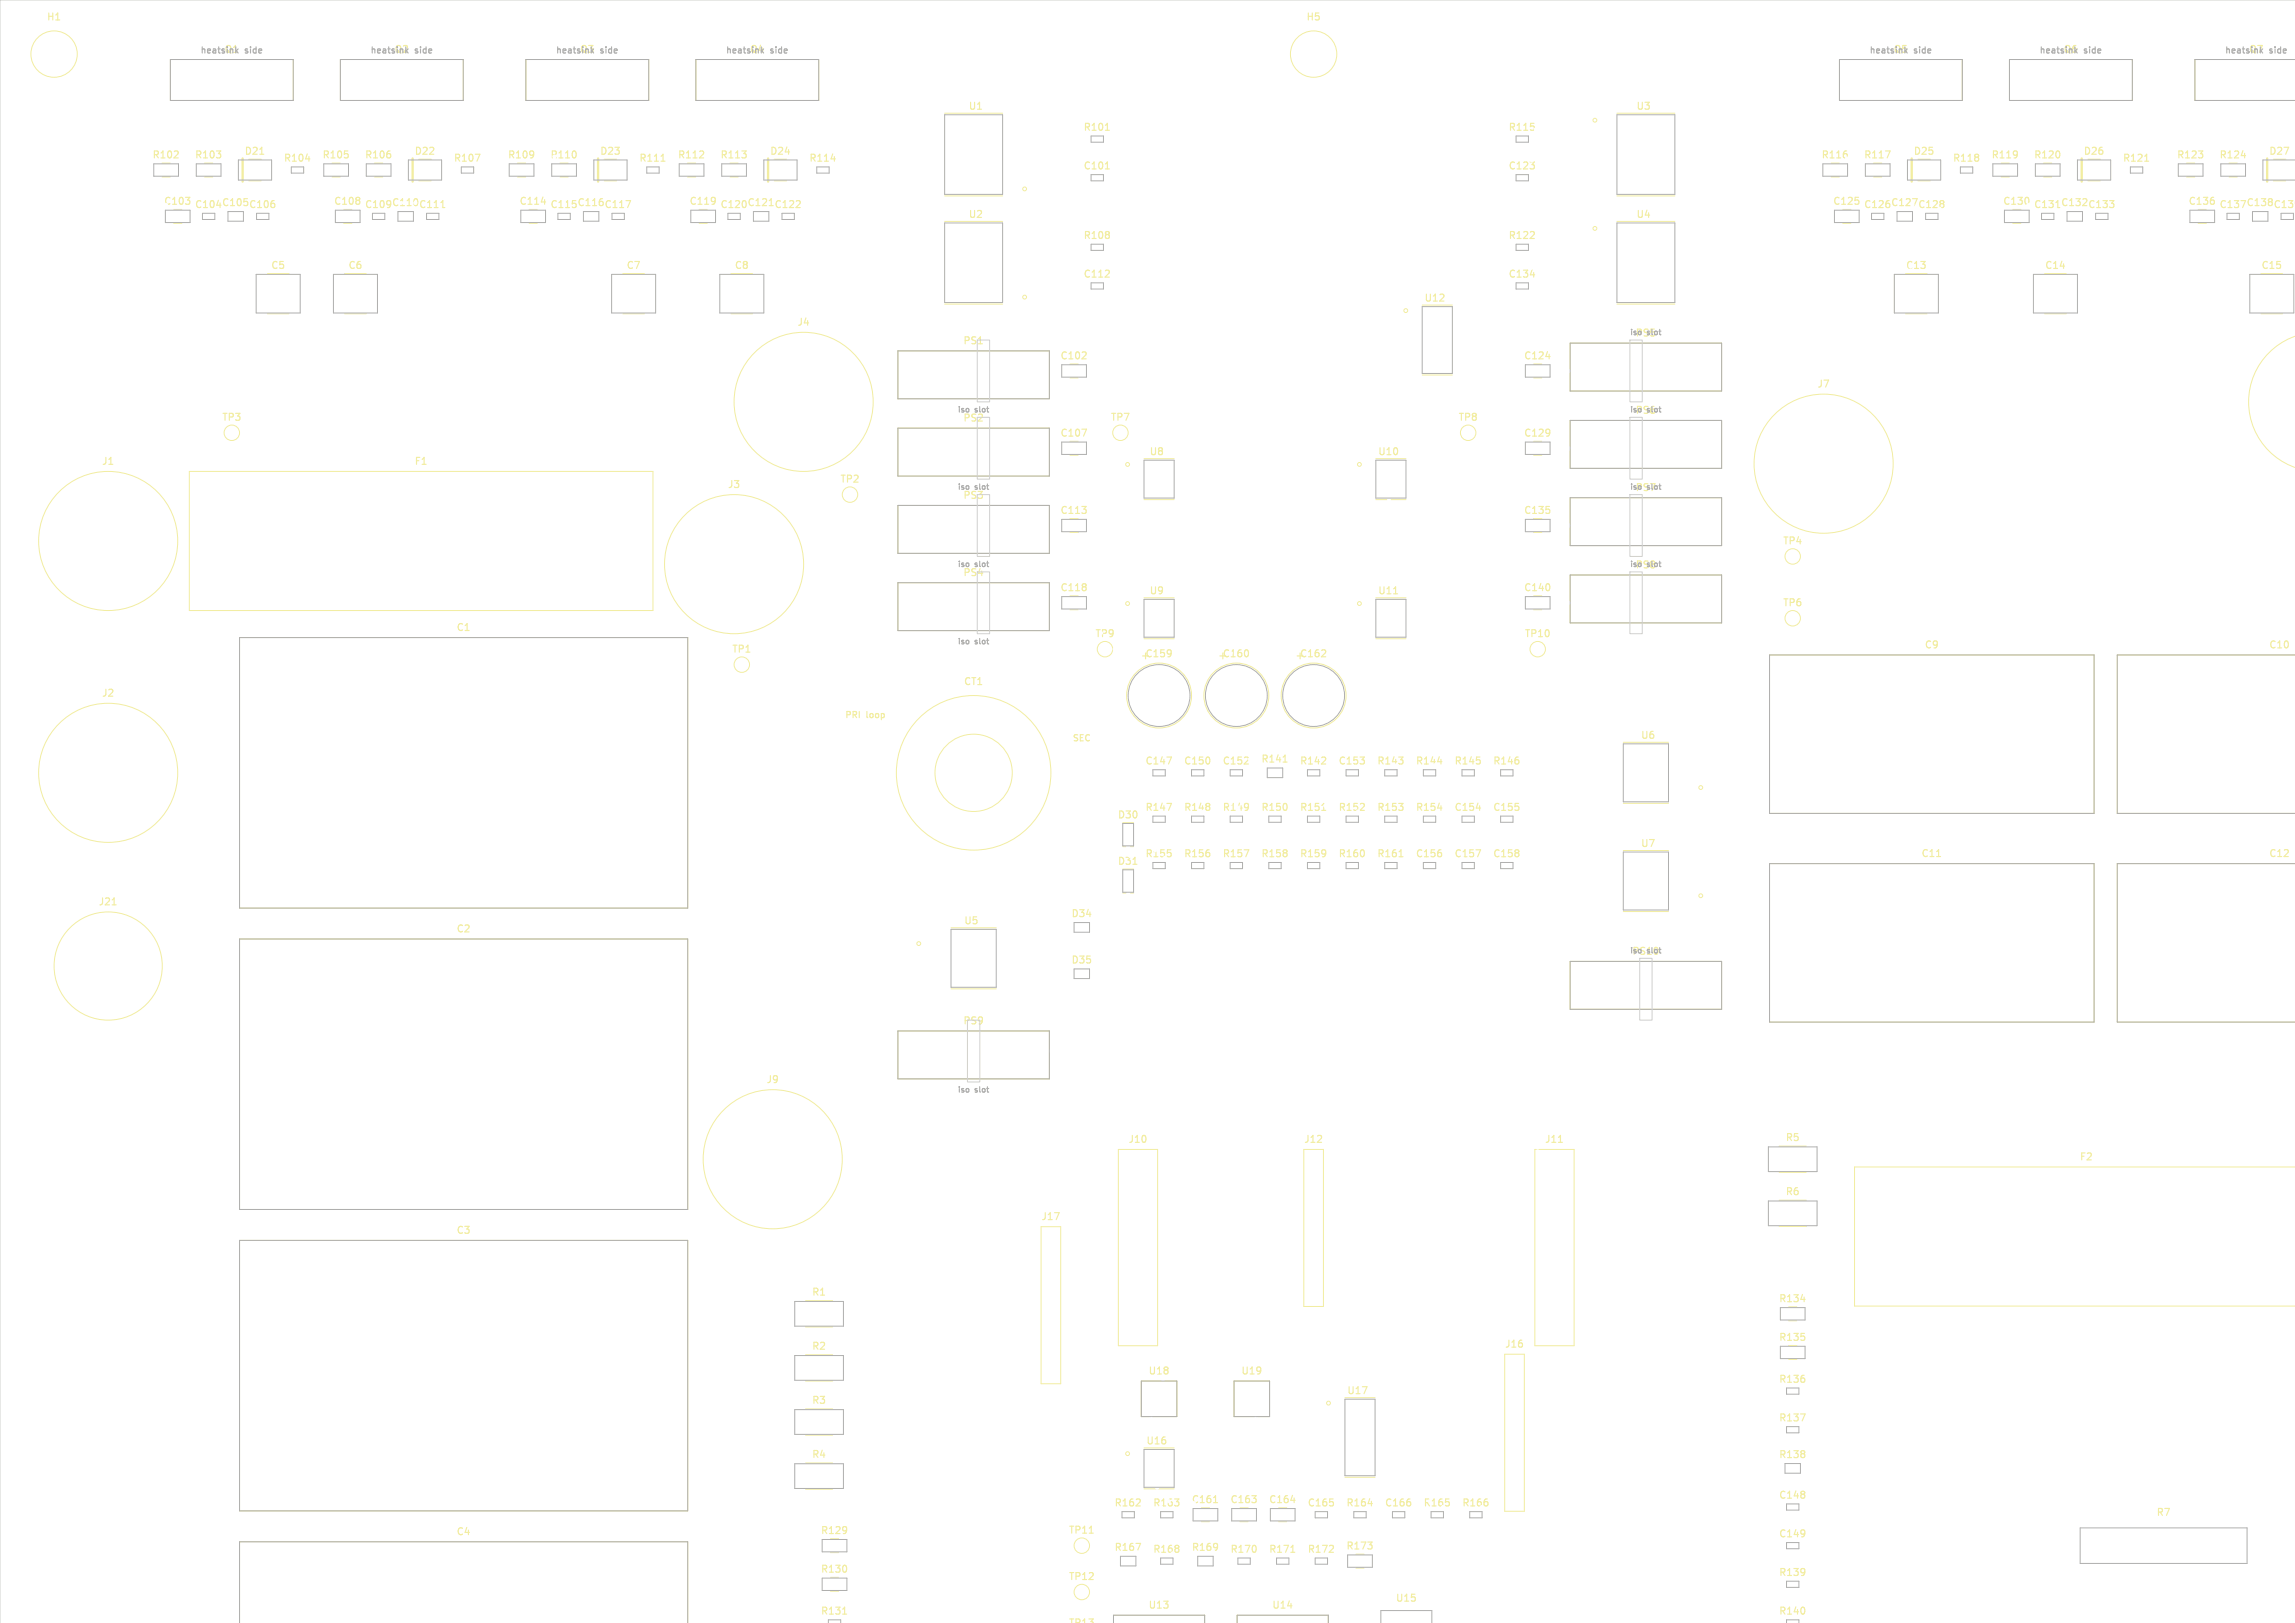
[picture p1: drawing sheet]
<svg xmlns="http://www.w3.org/2000/svg" width="297mm" height="210mm" viewBox="0 0 297 210" stroke-linecap="round" stroke-linejoin="round" font-family="sans-serif">
<defs><g id="words">
<g font-size="1.4" fill="#f2eda1">
<text x="147.5" y="85.5">+C159</text>
<text x="167.5" y="85.5">+C162</text>
</g>
<text font-size="1.4" fill="#fff" x="157.5" y="85.5">+C160</text>
<g font-size="1.3" fill="#f2eda1">
<text x="6" y="2.8">H1</text>
<text x="169" y="2.8">H5</text>
<text x="125.3" y="14.4">U1</text>
<text x="140.1" y="17.1">R101</text>
<text x="195.1" y="17.1">R115</text>
<text x="211.7" y="14.4">U3</text>
<text x="19.6" y="20.7">R102</text>
<text x="25.1" y="20.7">R103</text>
<text x="31.6" y="20.2">D21</text>
<text x="36.6" y="21.1">R104</text>
<text x="41.6" y="20.7">R105</text>
<text x="47.1" y="20.7">R106</text>
<text x="53.6" y="20.2">D22</text>
<text x="58.6" y="21.1">R107</text>
<text x="65.6" y="20.7">R109</text>
<text x="77.6" y="20.2">D23</text>
<text x="82.6" y="21.1">R111</text>
<text x="87.6" y="20.7">R112</text>
<text x="93.1" y="20.7">R113</text>
<text x="99.6" y="20.2">D24</text>
<text x="104.6" y="21.1">R114</text>
<text x="195.1" y="22.1">C123</text>
<text x="235.6" y="20.7">R116</text>
<text x="241.1" y="20.7">R117</text>
<text x="247.6" y="20.2">D25</text>
<text x="252.6" y="21.1">R118</text>
<text x="257.6" y="20.7">R119</text>
<text x="263.1" y="20.7">R120</text>
<text x="269.6" y="20.2">D26</text>
<text x="274.6" y="21.1">R121</text>
<text x="281.6" y="20.7">R123</text>
<text x="287.1" y="20.7">R124</text>
<text x="293.6" y="20.2">D27</text>
<text x="43.1" y="26.7">C108</text>
<text x="67.1" y="26.7">C114</text>
<text x="89.1" y="26.7">C119</text>
<text x="125.3" y="28.4">U2</text>
<text x="211.7" y="28.4">U4</text>
<text x="237.1" y="26.7">C125</text>
<text x="259.1" y="26.7">C130</text>
<text x="283.1" y="26.7">C136</text>
<text x="35" y="35">C5</text>
<text x="45" y="35">C6</text>
<text x="81" y="35">C7</text>
<text x="95" y="35">C8</text>
<text x="140.1" y="31.1">R108</text>
<text x="195.1" y="31.1">R122</text>
<text x="264.6" y="35">C14</text>
<text x="292.6" y="35">C15</text>
<text x="140.1" y="36.1">C112</text>
<text x="184.2" y="39.2">U12</text>
<text x="195.1" y="36.1">C134</text>
<text x="103.1" y="42.3">J4</text>
<text x="124.6" y="44.7">PS1</text>
<text x="137.1" y="46.7">C102</text>
<text x="197.1" y="46.7">C124</text>
<text x="235.1" y="50.3">J7</text>
<text x="28.6" y="54.6">TP3</text>
<text x="124.6" y="54.7">PS2</text>
<text x="137.1" y="56.7">C107</text>
<text x="143.6" y="54.6">TP7</text>
<text x="148.7" y="59.1">U8</text>
<text x="178.2" y="59.1">U10</text>
<text x="188.6" y="54.6">TP8</text>
<text x="197.1" y="56.7">C129</text>
<text x="13.1" y="60.3">J1</text>
<text x="53.6" y="60.3">F1</text>
<text x="94.1" y="63.3">J3</text>
<text x="108.6" y="62.7">TP2</text>
<text x="124.6" y="64.7">PS3</text>
<text x="137.1" y="66.7">C113</text>
<text x="197.1" y="66.7">C135</text>
<text x="230.6" y="70.7">TP4</text>
<text x="124.6" y="74.7">PS4</text>
<text x="137.1" y="76.7">C118</text>
<text x="148.7" y="77.1">U9</text>
<text x="178.2" y="77.1">U11</text>
<text x="197.1" y="76.7">C140</text>
<text x="59" y="81.8">C1</text>
<text x="197.2" y="82.7">TP10</text>
<text x="230.6" y="78.7">TP6</text>
<text x="94.6" y="84.7">TP1</text>
<text x="124.6" y="88.8">CT1</text>
<text x="249" y="84.1">C9</text>
<text x="293.6" y="84.1">C10</text>
<text x="13.1" y="90.4">J2</text>
<text x="212.3" y="95.8">U6</text>
<text x="148.1" y="99.1">C147</text>
<text x="153.1" y="99.1">C150</text>
<text x="158.1" y="99.1">C152</text>
<text x="163.1" y="98.9">R141</text>
<text x="168.1" y="99.1">R142</text>
<text x="173.1" y="99.1">C153</text>
<text x="188.1" y="99.1">R145</text>
<text x="193.1" y="99.1">R146</text>
<text x="148.1" y="105.1">R147</text>
<text x="163.1" y="105.1">R150</text>
<text x="168.1" y="105.1">R151</text>
<text x="178.1" y="105.1">R153</text>
<text x="183.1" y="105.1">R154</text>
<text x="188.1" y="105.1">C154</text>
<text x="193.1" y="105.1">C155</text>
<text x="153.1" y="111.1">R156</text>
<text x="158.1" y="111.1">R157</text>
<text x="163.1" y="111.1">R158</text>
<text x="168.1" y="111.1">R159</text>
<text x="173.1" y="111.1">R160</text>
<text x="178.1" y="111.1">R161</text>
<text x="183.1" y="111.1">C156</text>
<text x="193.1" y="111.1">C158</text>
<text x="212.3" y="109.8">U7</text>
<text x="248.6" y="111.1">C11</text>
<text x="293.6" y="111.1">C12</text>
<text x="12.7" y="117.4">J21</text>
<text x="124.7" y="119.8">U5</text>
<text x="138.6" y="118.9">D34</text>
<text x="59" y="120.8">C2</text>
<text x="138.6" y="124.9">D35</text>
<text x="124.6" y="132.8">PS9</text>
<text x="99.1" y="140.3">J9</text>
<text x="145.9" y="148.1">J10</text>
<text x="168.7" y="148.1">J12</text>
<text x="199.8" y="148.1">J11</text>
<text x="231" y="147.9">R5</text>
<text x="231" y="154.9">R6</text>
<text x="269" y="150.3">F2</text>
<text x="59" y="159.9">C3</text>
<text x="134.7" y="158.1">J17</text>
<text x="105" y="167.9">R1</text>
<text x="230.1" y="173.7">R135</text>
<text x="230.1" y="168.7">R134</text>
<text x="105" y="174.9">R2</text>
<text x="160.5" y="178">U19</text>
<text x="194.7" y="174.6">J16</text>
<text x="230.1" y="179.1">R136</text>
<text x="105" y="181.9">R3</text>
<text x="174.2" y="180.6">U17</text>
<text x="230.1" y="184.1">R137</text>
<text x="105" y="188.8">R4</text>
<text x="148.2" y="187.1">U16</text>
<text x="230.1" y="188.9">R138</text>
<text x="144.1" y="195.1">R162</text>
<text x="159.1" y="194.7">C163</text>
<text x="169.1" y="195.1">C165</text>
<text x="174.1" y="195.1">R164</text>
<text x="179.1" y="195.1">C166</text>
<text x="230.1" y="194.1">C148</text>
<text x="279" y="196.4">R7</text>
<text x="59" y="198.9">C4</text>
<text x="106.1" y="198.7">R129</text>
<text x="106.1" y="203.7">R130</text>
<text x="138.2" y="198.7">TP11</text>
<text x="164.1" y="201.1">R171</text>
<text x="169.1" y="201.1">R172</text>
<text x="174.1" y="200.7">R173</text>
<text x="230.1" y="199.1">C149</text>
<text x="106.1" y="209.1">R131</text>
<text x="138.2" y="204.7">TP12</text>
<text x="148.5" y="208.4">U13</text>
<text x="164.5" y="208.4">U14</text>
<text x="180.5" y="207.5">U15</text>
<text x="230.1" y="209.1">R140</text>
<text x="230.1" y="204.1">R139</text>
<text x="138.2" y="210.7">TP13</text>
</g>
<g font-size="1.3" fill="#afafaf">
<text x="29" y="7.1">Q1</text>
<text x="51" y="7.1">Q2</text>
<text x="75" y="7.1">Q3</text>
<text x="97" y="7.1">Q4</text>
<text x="245" y="7.1">Q5</text>
<text x="267" y="7.1">Q6</text>
<text x="291" y="7.1">Q7</text>
<text x="25.1" y="27.1">C104 C105 C106</text>
<text x="47.1" y="27.1">C109 C110 C111</text>
<text x="71.1" y="27.1">C115 C116 C117</text>
<text x="93.1" y="27.1">C120 C121 C122</text>
<text x="241.1" y="27.1">C126 C127 C128</text>
<text x="263.1" y="27.1">C131 C132 C133</text>
<text x="287.1" y="27.1">C137 C138 C139</text>
<text x="211.6" y="43.7">PS5</text>
<text x="211.6" y="53.7">PS6</text>
<text x="211.6" y="63.7">PS7</text>
<text x="211.6" y="73.7">PS8</text>
<text x="144.6" y="106.1">D30</text>
<text x="144.6" y="112.1">D31</text>
<text x="211.1" y="123.8">PS10</text>
</g>
<g font-size="1.3" fill="#fff">
<text x="71.1" y="20.7">R110</text>
<text x="140.1" y="22.1">C101</text>
<text x="21.1" y="26.7">C103</text>
<text x="246.6" y="35">C13</text>
<text x="141.6" y="82.7">TP9</text>
<text x="178.1" y="99.1">R143</text>
<text x="183.1" y="99.1">R144</text>
<text x="153.1" y="105.1">R148</text>
<text x="158.1" y="105.1">R149</text>
<text x="173.1" y="105.1">R152</text>
<text x="148.1" y="111.1">R155</text>
<text x="188.1" y="111.1">C157</text>
<text x="148.5" y="178">U18</text>
<text x="149.1" y="195.1">R163</text>
<text x="154.1" y="194.7">C161</text>
<text x="164.1" y="194.7">C164</text>
<text x="184.1" y="195.1">R165</text>
<text x="189.1" y="195.1">R166</text>
<text x="144.1" y="200.9">R167</text>
<text x="149.1" y="201.1">R168</text>
<text x="154.1" y="200.9">R169</text>
<text x="159.1" y="201.1">R170</text>
</g>
<g font-size="1.1" fill="#afafaf">
<text x="25.8" y="7.1">heatsink</text>
<text x="31.7" y="7.1">side</text>
<text x="47.8" y="7.1">heatsink</text>
<text x="53.7" y="7.1">side</text>
<text x="71.8" y="7.1">heatsink</text>
<text x="77.7" y="7.1">side</text>
<text x="93.8" y="7.1">heatsink</text>
<text x="99.7" y="7.1">side</text>
<text x="241.8" y="7.1">heatsink</text>
<text x="247.7" y="7.1">side</text>
<text x="263.8" y="7.1">heatsink</text>
<text x="269.7" y="7.1">side</text>
<text x="287.8" y="7.1">heatsink</text>
<text x="293.7" y="7.1">side</text>
</g>
<g font-size="1.1" fill="#f2eda1">
<text x="109.3" y="93.1">PRI</text>
<text x="112.1" y="93.1">loop</text>
<text x="138.7" y="96.1">SEC</text>
</g>
<g font-size="1" fill="#afafaf">
<text x="210.8" y="43.6">iso</text>
<text x="213.2" y="43.6">slot</text>
<text x="123.8" y="53.6">iso</text>
<text x="126.2" y="53.6">slot</text>
<text x="210.8" y="53.6">iso</text>
<text x="213.2" y="53.6">slot</text>
<text x="123.8" y="63.6">iso</text>
<text x="126.2" y="63.6">slot</text>
<text x="210.8" y="63.6">iso</text>
<text x="213.2" y="63.6">slot</text>
<text x="123.8" y="73.6">iso</text>
<text x="126.2" y="73.6">slot</text>
<text x="210.8" y="73.6">iso</text>
<text x="213.2" y="73.6">slot</text>
<text x="123.8" y="83.6">iso</text>
<text x="126.2" y="83.6">slot</text>
<text x="210.8" y="123.6">iso</text>
<text x="213.2" y="123.6">slot</text>
<text x="123.8" y="141.6">iso</text>
<text x="126.2" y="141.6">slot</text>
</g>
</g></defs>
<g fill="none" stroke="#f2eda1" stroke-width=".15">
<path d="M23 19.6l.1 .1-.1 .2-.5 .5h.6M28 19.5h.6l-.3 .4M28.5 19.9l.1 .1-.1 .4M33.6 20h.5M44.6 19.5h.4M45 19.9l.1 .1-.1 .4M50.5 19.9l.1 .1-.1 .4M61.5 20h.6l-.4 .9M69 19.6l.1 .4-.2 .3M69.1 19.9l-.1 .1M74.5 19.6l.1 .3-.1 .4M91 19.6l.1 .1-.1 .2-.5 .5h.6"/>
<path d="M96 19.5h.6l-.3 .4M96.5 19.9l.1 .1-.1 .4M143 16.9h.6M198.1 16h.4M198.5 16.3l.1 .2-.1 .3M239 19.9l.1 .1-.1 .4M244 19.5h.6l-.4 .9M261 19.6l.1 .4-.2 .3M261.1 19.9l-.1 .1M266.5 19.6l.1 .3-.1 .4M284.5 19.5h.6l-.3 .4M285 20v.3"/>
<path d="M24 25.5h.6l-.3 .4M24.5 25.9l.1 .1-.1 .4M35.5 26.3l.1 .2-.1 .3M39.6 20.6h.5M46.5 25.6l.1 .1-.1 .2M46.5 26l.1 .1-.1 .3M57 26.9h.6M70 26.1h.6M81 26h.6l-.4 .9M85.5 20.9h.6M92.5 25.6l.1 .4-.2 .3M92.6 25.9l-.1 .1"/>
<path d="M103.5 26l.1 .1-.1 .2-.5 .6h.6M107.5 20.6h.6M143 21.9h.6M143.5 30l.1 .1-.1 .2M143.5 30.4l.1 .1-.1 .3M143.5 35l.1 .1-.1 .2-.5 .6h.6M198 21h.6l-.3 .3M198 35.6h.6M198.5 30l.1 .1-.1 .2-.5 .6h.6M198.5 21.4v.4M240.1 25.5h.4M240.5 25.9l.1 .1-.1 .4"/>
<path d="M251.5 26l.1 .1-.1 .2M251.5 26.4l.1 .1-.1 .3M256 20l.1 .1-.1 .2M256 20.4l.1 .1-.1 .3M262.5 25.6l.1 .3-.1 .4M273 26h.6l-.3 .3M273.5 26.3l.1 .2-.1 .3M277.6 20.9h.5M286.5 25.9l.1 .1-.1 .4M290.1 20.1h.5M126.6 44.5h.5M140 55.5h.6l-.4 .9"/>
<path d="M140.5 45.6l.1 .1-.1 .2-.5 .5h.6M200 46.1h.6M200.5 55.6l.1 .4-.2 .3M200.6 55.9l-.1 .1M140 65.5h.6l-.3 .4M140.5 75.6l.1 .1-.1 .2M140.5 65.9l.1 .1-.1 .4M140.5 76l.1 .1-.1 .3M180.4 76.8h.5M200.1 65.5h.4M200.5 65.9l.1 .1-.1 .4M200.5 75.6l.1 .3-.1 .4"/>
<path d="M151 98h.6l-.4 .9M151.5 84.2v.6M151.6 84.5l-.1 .1M156.5 98l.1 .3-.1 .5M161.5 98l.1 .1-.1 .2-.5 .6h.6M166 98.6h.6M171 85h.6M171.5 98l.1 .1-.1 .2-.5 .6h.6M171.5 84.2v.3M176 98h.6l-.3 .3M176.5 98.3l.1 .2-.1 .3M181 98h.6l-.3 .3"/>
<path d="M181.5 98.3l.1 .2-.1 .3M186 98.6h.6M191.1 98h.4M191.5 98.3l.1 .2-.1 .3M196.5 98.3l.1 .2-.1 .3M14.5 117.1h.5M146.6 111.8h.5M151 104h.6l-.4 .9M151.1 110h.4M151.5 110.3l.1 .2-.1 .3M156.5 104l.1 .1-.1 .2M156.5 104.4l.1 .1-.1 .3"/>
<path d="M156.5 110.3l.1 .2-.1 .3M161 110h.6l-.4 .9M161.5 104l.1 .5-.2 .3M161.6 104.3l-.1 .2M166.5 110l.1 .1-.1 .2M166.5 104l.1 .3-.1 .5M166.5 110.4l.1 .1-.1 .3M171 104.9h.6M171.5 110l.1 .5-.2 .3M171.6 110.3l-.1 .2M176.5 104l.1 .1-.1 .2-.5 .6h.6M176.5 110l.1 .3-.1 .5"/>
<path d="M181 104h.6l-.3 .3M181 110.9h.6M181.5 104.3l.1 .2-.1 .3M186 104.6h.6M186.5 110.3l.1 .2-.1 .3M191 110h.6l-.4 .9M191 104.6h.6M196.1 104h.4M196.5 104.3l.1 .2-.1 .3M196.5 110l.1 .1-.1 .2M196.5 110.4l.1 .1-.1 .3M250.6 110.8h.5"/>
<path d="M201.7 147.8h.5M233.1 168.1h.5M233.1 172.5h.4M233.5 172.9l.1 .1-.1 .4M233.5 178.3l.1 .2-.1 .3M109.5 197.6l.1 .4-.2 .3M109.6 197.9l-.1 .1M141 198.4h.5M147 199.7h.6l-.4 .9M147.5 194l.1 .1-.1 .2-.5 .6h.6M152 194h.6l-.3 .3M152.5 194.3l.1 .2-.1 .3"/>
<path d="M157 194.4h.6M157.5 199.8l.1 .4-.2 .3M162 193.5h.6l-.3 .4M162.5 193.9l.1 .1-.1 .4M167 194.1h.6M172.1 194h.4M172.5 194.3l.1 .2-.1 .3M177 199.5h.6l-.3 .4M177 194.6h.6M177.5 199.9l.1 .1-.1 .4M182.5 194.3l.1 .2-.1 .3M187.1 194h.4"/>
<path d="M187.5 194.3l.1 .2-.1 .3M192.5 194.3l.1 .2-.1 .3M233 183h.6l-.4 .9M233.5 187.8l.1 .1-.1 .2M233.5 188.1l.1 .2-.1 .3M233.5 193l.1 .1-.1 .2M233.5 193.4l.1 .1-.1 .3M233.5 198l.1 .5-.2 .3M233.6 198.3l-.1 .2M109.1 208.9h.5M109.5 202.6l.1 .3-.1 .4M152.5 200l.1 .1-.1 .2"/>
<path d="M152.5 200.4l.1 .1-.1 .3M157.6 200.1l-.1 .1M162.5 200l.1 .3-.1 .5M167 200.9h.6M172.5 200l.1 .1-.1 .2-.5 .6h.6M233.5 208l.1 .3-.1 .5M233.5 203l.1 .5-.2 .3M233.6 203.3l-.1 .2"/>
</g>
<g fill="none" stroke="#f2eda1" stroke-width=".13">
<path d="M22 7.7h15.9v5.3h-15.9zM44 7.7h16v5.3h-16zM68 7.7h16v5.3h-16zM90.1 7.7h15.9v5.3h-15.9zM122.2 14.6h7.6M209.3 14.6h7.4M238.1 7.7h15.8v5.3h-15.8zM260.1 7.7h15.9v5.3h-15.9zM297.1 7.7h-13v5.3h13M21 22.9h1M22.5 28.9h1M26.5 22.9h1"/>
<path d="M32.2 23.4h1.6M34.6 35.4h2.8M43 22.9h1M44.5 28.9h1M44.6 35.4h2.8M48.5 22.9h1M54.2 23.4h1.6M67 22.9h1M68.5 28.9h1M72.5 22.9h1M78.2 23.4h1.6M80.6 35.4h2.8"/>
<path d="M89 22.9h1M90.5 28.9h1M94.5 22.9h1M94.6 35.4h2.8M100.2 23.4h1.6M122.2 25.3h7.6M122.2 39.3h7.6M122.2 28.6h7.6M184 39.5h4M209.3 25.3h7.4M209.3 39.3h7.4M209.3 28.6h7.4"/>
<path d="M237 22.9h1M238.5 28.9h1M242.5 22.9h1M246.6 35.4h2.8M248.2 23.4h1.6M259 22.9h1M260.5 28.9h1M264.5 22.9h1M264.6 35.4h2.8M270.2 23.4h1.6M283 22.9h1M284.5 28.9h1"/>
<path d="M288.5 22.9h1M292.6 35.4h2.8M294.2 23.4h1.6M34.6 40.6h2.8M44.6 40.6h2.8M80.6 40.6h2.8M94.6 40.6h2.8M116.2 45.4h19.6v6.2h-19.6zM116.2 55.4h19.6v6.2h-19.6zM138.5 58.9h1M138.5 48.9h1M148 59.3h3.9"/>
<path d="M178 59.3h4M184 48.5h4M198.5 58.9h1M198.5 48.9h1M203.2 44.4h19.6v6.2h-19.6zM203.2 54.4h19.6v6.2h-19.6zM246.6 40.6h2.8M264.6 40.6h2.8M292.6 40.6h2.8M297.1 43.5a9 9 0 0 0-6.1 8.5 9 9 0 0 0 6.1 8.5M24.5 61h60v18h-60zM116.2 65.4h19.6v6.2h-19.6z"/>
<path d="M116.2 75.4h19.6v6.2h-19.6zM138.5 78.9h1M138.5 68.9h1M148 77.4h3.9M148 64.7h3.9M178 77.4h4M178 64.7h4M198.5 78.9h1M198.5 68.9h1M203.2 64.4h19.6v6.2h-19.6zM203.2 74.4h19.6v6.2h-19.6zM31 82.5h58v35h-58z"/>
<path d="M148 82.7h3.9M178 82.7h4M210.1 96.1h5.8M229 84.7h42v20.5h-42zM297.1 84.7h-23.1v20.5h23.1M145.3 115.5h.4M145.3 109.5h.4M146.3 115.5h.4M146.3 109.5h.4M210.1 117.9h5.8M210.1 110.1h5.8M210.1 104h5.8"/>
<path d="M229 111.8h42v20.4h-42zM297.1 111.8h-23.1v20.4h23.1M31 121.5h58v35h-58zM116.2 133.4h19.6v6.2h-19.6zM123.1 120.1h5.8M123.1 127.9h5.8M203.2 124.4h19.6v6.2h-19.6zM134.7 158.7h2.6v20.3h-2.6zM144.7 148.7h5.1v25.4h-5.1zM168.7 148.7h2.6v20.3h-2.6zM198.6 148.7h5.1v25.4h-5.1zM230.2 148.3h3.6"/>
<path d="M230.2 151.7h3.6M230.2 155.3h3.6M230.2 158.7h3.6M297.1 151h-57.1v18h57.1M31 160.5h58v35h-58zM104.2 178.7h3.6M104.2 175.3h3.6M104.2 168.3h3.6M104.2 171.7h3.6M147.7 178.7h4.6v4.6h-4.6zM159.7 178.7h4.6v4.6h-4.6zM194.7 175.2h2.6v20.4h-2.6z"/>
<path d="M231.5 175.9h1M231.5 170.9h1M104.2 182.3h3.6M104.2 185.7h3.6M104.2 189.3h3.6M104.2 192.7h3.6M148 187.4h3.9M148 192.7h3.9M155.5 196.9h1M160.5 196.9h1M165.5 196.9h1M174 180.9h4"/>
<path d="M174 191.2h4M31 210.1v-10.6h58v10.6M107.5 200.9h1M107.5 205.9h1M144.1 210.1v-1.1h11.8v1.1M160.1 210.1v-1.1h11.8v1.1M175.5 202.9h1"/>
<circle cx="7" cy="7" r="3"/>
<circle cx="170" cy="7" r="3"/>
<circle cx="206.4" cy="15.6" r=".25"/>
<circle cx="132.6" cy="24.4" r=".25"/>
<circle cx="132.6" cy="38.4" r=".25"/>
<circle cx="206.4" cy="29.6" r=".25"/>
<circle cx="30" cy="56" r="1"/>
<circle cx="104" cy="52" r="9"/>
<circle cx="145" cy="56" r="1"/>
<circle cx="181.9" cy="40.2" r=".25"/>
<circle cx="190" cy="56" r="1"/>
<circle cx="14" cy="70" r="9"/>
<circle cx="95" cy="73" r="9"/>
<circle cx="110" cy="64" r="1"/>
<circle cx="145.9" cy="60.1" r=".25"/>
<circle cx="145.9" cy="78.1" r=".25"/>
<circle cx="175.9" cy="60.1" r=".25"/>
<circle cx="175.9" cy="78.1" r=".25"/>
<circle cx="232" cy="72" r="1"/>
<circle cx="232" cy="80" r="1"/>
<circle cx="236" cy="60" r="9"/>
<circle cx="96" cy="86" r="1"/>
<circle cx="126" cy="100" r="10"/>
<circle cx="143" cy="84" r="1"/>
<circle cx="150" cy="90" r="4.2"/>
<circle cx="160" cy="90" r="4.2"/>
<circle cx="170" cy="90" r="4.2"/>
<circle cx="199" cy="84" r="1"/>
<circle cx="14" cy="100" r="9"/>
<circle cx="126" cy="100" r="5"/>
<circle cx="220.1" cy="115.9" r=".25"/>
<circle cx="220.1" cy="101.9" r=".25"/>
<circle cx="14" cy="125" r="7"/>
<circle cx="118.9" cy="122.1" r=".25"/>
<circle cx="100" cy="150" r="9"/>
<circle cx="140" cy="200" r="1"/>
<circle cx="145.9" cy="188.1" r=".25"/>
<circle cx="171.9" cy="181.6" r=".25"/>
<circle cx="140" cy="206" r="1"/>
</g>
<path d="M31.4 20.5v3M53.4 20.5v3M77.4 20.5v3M99.4 20.5v3M247.4 20.5v3M269.4 20.5v3M293.4 20.5v3" fill="none" stroke="#f2eda1" stroke-width=".3"/>
<g fill="#fff" stroke="#fff" stroke-width=".13">
<path d="M116.1 209.9l.1-.1 .3 .2-.4 .1z"/>
<path d="M234.1 209.9l.1-.1 .2 .2-.3 .1z"/>
<path d="M297.1 48.7v6.6a12.5 12.5 0 0 0-.3-3.3 12.5 12.5 0 0 0 .3-3.3z"/>
<circle cx="163.5" cy="84.8" r=".2"/>
<circle cx="162" cy="88.3" r=".2"/>
<circle cx="195.2" cy="78" r=".2"/>
<circle cx="144" cy="206" r=".2"/>
<circle cx="158.2" cy="156.8" r=".2"/>
<circle cx="137.3" cy="69.8" r=".2"/>
<circle cx="158.2" cy="154.8" r=".2"/>
<circle cx="194.8" cy="84.7" r=".2"/>
<circle cx="180.2" cy="145.7" r=".2"/>
<circle cx="154.8" cy="145.7" r=".2"/>
<circle cx="194.2" cy="190.5" r=".2"/>
<circle cx="179" cy="107" r=".2"/>
<circle cx="178.5" cy="167.7" r=".2"/>
<circle cx="205" cy="131.3" r=".2"/>
<circle cx="189.2" cy="107" r=".2"/>
<circle cx="137.5" cy="120.5" r=".2"/>
<circle cx="190.5" cy="59.7" r=".2"/>
<circle cx="192" cy="153.2" r=".2"/>
<circle cx="139" cy="15.5" r=".2"/>
<circle cx="141.3" cy="38" r=".2"/>
<circle cx="167.5" cy="83.3" r=".2"/>
<circle cx="199" cy="148.5" r=".2"/>
<circle cx="195.8" cy="40.2" r=".2"/>
<circle cx="164.5" cy="199" r=".2"/>
<circle cx="200" cy="18.3" r=".2"/>
<circle cx="168.8" cy="199.2" r=".2"/>
<circle cx="189.8" cy="80.8" r=".2"/>
<circle cx="200.5" cy="26" r=".2"/>
<circle cx="159.8" cy="59.7" r=".2"/>
<circle cx="204.5" cy="117.5" r=".2"/>
<circle cx="201.5" cy="131.2" r=".2"/>
<circle cx="146.2" cy="110.7" r=".2"/>
<circle cx="161.2" cy="189.2" r=".2"/>
<circle cx="178.8" cy="197.2" r=".2"/>
<circle cx="164" cy="177.5" r=".2"/>
<circle cx="185" cy="171" r=".2"/>
<circle cx="149.8" cy="192.5" r=".2"/>
<circle cx="166.2" cy="187" r=".2"/>
<circle cx="184.2" cy="173.5" r=".2"/>
<circle cx="141.5" cy="107" r=".2"/>
<circle cx="141.5" cy="113" r=".2"/>
<circle cx="175.8" cy="41.8" r=".2"/>
<circle cx="137.2" cy="202.7" r=".2"/>
<circle cx="134.5" cy="203.5" r=".2"/>
<circle cx="134.5" cy="180" r=".2"/>
<circle cx="113" cy="23.2" r=".2"/>
<circle cx="24.7" cy="23.5" r=".2"/>
<circle cx="109.3" cy="16.7" r=".2"/>
<circle cx="42" cy="16" r=".2"/>
<circle cx="91" cy="25" r=".2"/>
<circle cx="75.2" cy="23.8" r=".2"/>
<circle cx="102.5" cy="34.8" r=".2"/>
<circle cx="85" cy="25" r=".2"/>
<circle cx="94.7" cy="23.5" r=".2"/>
<circle cx="108" cy="30.8" r=".2"/>
<circle cx="226" cy="23.5" r=".2"/>
<circle cx="250.5" cy="24.8" r=".2"/>
<circle cx="228.5" cy="25" r=".2"/>
<circle cx="239.7" cy="25" r=".2"/>
<circle cx="279" cy="22" r=".2"/>
<circle cx="262.5" cy="30.7" r=".2"/>
<circle cx="261" cy="34.5" r=".2"/>
<circle cx="235" cy="37.2" r=".2"/>
<circle cx="153.7" cy="172.9" r=".2"/>
<circle cx="203" cy="68" r=".2"/>
<circle cx="195.8" cy="101.4" r=".2"/>
<circle cx="142.8" cy="24.4" r=".2"/>
<circle cx="142.5" cy="63.9" r=".2"/>
<circle cx="160.8" cy="101.4" r=".2"/>
<circle cx="197.8" cy="24.4" r=".2"/>
<circle cx="175.2" cy="165.2" r=".2"/>
<circle cx="187.5" cy="81.9" r=".2"/>
<circle cx="199.5" cy="89" r=".2"/>
<circle cx="142.8" cy="19.4" r=".2"/>
<circle cx="175.2" cy="160.2" r=".2"/>
<circle cx="165.9" cy="101.7" r=".2"/>
<circle cx="160.8" cy="113.4" r=".2"/>
<circle cx="175.8" cy="101.4" r=".2"/>
<circle cx="157.5" cy="188.1" r=".2"/>
<circle cx="165.8" cy="107.4" r=".2"/>
<circle cx="172.5" cy="81.9" r=".2"/>
<circle cx="197.8" cy="38.4" r=".2"/>
<circle cx="195.8" cy="107.4" r=".2"/>
<circle cx="185.8" cy="113.4" r=".2"/>
<circle cx="139.1" cy="121.7" r=".2"/>
<circle cx="178.5" cy="47.8" r=".2"/>
<circle cx="200.4" cy="79.9" r=".2"/>
<circle cx="202.3" cy="33.4" r=".2"/>
<circle cx="140" cy="201.7" r=".2"/>
<circle cx="140.4" cy="79.8" r=".2"/>
<circle cx="150.8" cy="101.4" r=".2"/>
<circle cx="190.8" cy="113.4" r=".2"/>
<circle cx="167.4" cy="197.8" r=".2"/>
<circle cx="136.7" cy="34.6" r=".2"/>
<circle cx="203" cy="48" r=".2"/>
<circle cx="203" cy="78" r=".2"/>
<circle cx="201.9" cy="98.1" r=".2"/>
<circle cx="204.5" cy="89" r=".2"/>
<circle cx="137.1" cy="125.9" r=".2"/>
<circle cx="168.5" cy="190.4" r=".2"/>
<circle cx="200.4" cy="69.9" r=".2"/>
<circle cx="170.8" cy="113.4" r=".2"/>
<circle cx="181.8" cy="197.4" r=".2"/>
<circle cx="140.4" cy="49.8" r=".2"/>
<circle cx="177.4" cy="203.9" r=".2"/>
<circle cx="142.8" cy="33.4" r=".2"/>
<circle cx="190.8" cy="107.4" r=".2"/>
<circle cx="140.4" cy="59.8" r=".2"/>
<circle cx="155.8" cy="101.4" r=".2"/>
<circle cx="162.4" cy="197.8" r=".2"/>
<circle cx="193.5" cy="46.5" r=".2"/>
<circle cx="200.4" cy="49.8" r=".2"/>
<circle cx="199.5" cy="128" r=".2"/>
<circle cx="140.4" cy="69.8" r=".2"/>
<circle cx="142.8" cy="38.4" r=".2"/>
<circle cx="134.3" cy="76" r=".2"/>
<circle cx="193.5" cy="45.3" r=".2"/>
<circle cx="193.5" cy="41.5" r=".2"/>
<circle cx="143.7" cy="109" r=".2"/>
<circle cx="202.3" cy="19.4" r=".2"/>
<circle cx="171.8" cy="197.4" r=".2"/>
<circle cx="193.5" cy="42.7" r=".2"/>
<circle cx="142.5" cy="189.4" r=".2"/>
<circle cx="135" cy="71" r=".2"/>
<circle cx="157.4" cy="197.8" r=".2"/>
<circle cx="197.8" cy="33.4" r=".2"/>
<circle cx="197.8" cy="19.4" r=".2"/>
<circle cx="200.4" cy="59.9" r=".2"/>
<circle cx="201.9" cy="112.1" r=".2"/>
<circle cx="185.8" cy="107.4" r=".2"/>
<circle cx="136.7" cy="20.6" r=".2"/>
<circle cx="143.7" cy="115" r=".2"/>
<circle cx="195.8" cy="113.4" r=".2"/>
<circle cx="136" cy="136" r=".2"/>
<circle cx="178.5" cy="45.3" r=".2"/>
<circle cx="203" cy="58" r=".2"/>
<circle cx="148.7" cy="128" r=".2"/>
<circle cx="172.5" cy="63.9" r=".2"/>
<circle cx="180.8" cy="113.4" r=".2"/>
<circle cx="139.1" cy="127.7" r=".2"/>
<circle cx="142.2" cy="197.2" r=".2"/>
<circle cx="148.8" cy="197.2" r=".2"/>
<circle cx="149" cy="183.5" r=".2"/>
<circle cx="142.2" cy="196" r=".2"/>
<circle cx="138.5" cy="163.8" r=".2"/>
<circle cx="138.5" cy="156" r=".2"/>
<circle cx="150.5" cy="178.5" r=".2"/>
<circle cx="169.2" cy="174.8" r=".2"/>
<circle cx="183.5" cy="192" r=".2"/>
<circle cx="156" cy="157.5" r=".2"/>
<circle cx="163.2" cy="181" r=".2"/>
<circle cx="161.2" cy="174" r=".2"/>
<circle cx="162.5" cy="183.5" r=".2"/>
<circle cx="168.2" cy="169" r=".2"/>
<circle cx="191" cy="162.8" r=".2"/>
<circle cx="162.5" cy="175.5" r=".2"/>
<circle cx="166" cy="192.7" r=".2"/>
<circle cx="185" cy="175" r=".2"/>
<circle cx="103.7" cy="16" r=".2"/>
<circle cx="103.7" cy="20.5" r=".2"/>
<circle cx="252.7" cy="22" r=".2"/>
<circle cx="239" cy="20.5" r=".2"/>
<circle cx="112.5" cy="121.7" r=".2"/>
<circle cx="115" cy="127.5" r=".2"/>
<circle cx="30" cy="57.7" r=".2"/>
<circle cx="108.8" cy="193.7" r=".2"/>
<circle cx="98.5" cy="41.5" r=".2"/>
<circle cx="84.5" cy="41.5" r=".2"/>
<circle cx="50.2" cy="38" r=".2"/>
<circle cx="38.5" cy="41.5" r=".2"/>
<circle cx="103.2" cy="172.7" r=".2"/>
<circle cx="93.5" cy="41.5" r=".2"/>
<circle cx="106.6" cy="201.8" r=".2"/>
<circle cx="79.5" cy="41.5" r=".2"/>
<circle cx="33.5" cy="41.5" r=".2"/>
<circle cx="41.8" cy="38" r=".2"/>
<circle cx="111" cy="124.7" r=".2"/>
<circle cx="112.5" cy="123.3" r=".2"/>
<circle cx="112.5" cy="205" r=".2"/>
<circle cx="150" cy="90.5" r=".2"/>
<circle cx="144.2" cy="76.5" r=".2"/>
<circle cx="158.2" cy="93" r=".2"/>
<circle cx="198.2" cy="114.3" r=".2"/>
<circle cx="198.2" cy="87.3" r=".2"/>
<circle cx="183" cy="101.5" r=".2"/>
<circle cx="159.8" cy="82" r=".2"/>
<circle cx="164.5" cy="86.5" r=".2"/>
<circle cx="182" cy="86.5" r=".2"/>
<circle cx="161.2" cy="170.2" r=".2"/>
<circle cx="167.2" cy="109.5" r=".2"/>
<circle cx="173" cy="109.5" r=".2"/>
<circle cx="174" cy="85.7" r=".2"/>
<circle cx="173.2" cy="100" r=".2"/>
<circle cx="175" cy="108.7" r=".2"/>
<circle cx="192.5" cy="109.5" r=".2"/>
<circle cx="170.8" cy="65.7" r=".2"/>
<circle cx="195.5" cy="152.5" r=".2"/>
<circle cx="120" cy="39.5" r=".2"/>
<circle cx="39.2" cy="6.7" r=".2"/>
<circle cx="61.5" cy="25.5" r=".2"/>
<circle cx="55.2" cy="23" r=".2"/>
<circle cx="110.7" cy="69.8" r=".2"/>
<circle cx="85" cy="59.8" r=".2"/>
<circle cx="84" cy="26.5" r=".2"/>
<circle cx="85" cy="63.5" r=".2"/>
<circle cx="112.7" cy="63.5" r=".2"/>
<circle cx="112.7" cy="61" r=".2"/>
<circle cx="110.5" cy="26.5" r=".2"/>
<circle cx="100" cy="25.3" r=".2"/>
<circle cx="232.5" cy="29.5" r=".2"/>
<circle cx="231.5" cy="44.5" r=".2"/>
<circle cx="262.5" cy="26.5" r=".2"/>
<circle cx="252.7" cy="28.5" r=".2"/>
<circle cx="224.3" cy="69.7" r=".2"/>
<circle cx="286.7" cy="37" r=".2"/>
<circle cx="163" cy="120" r=".2"/>
<circle cx="163.7" cy="126" r=".2"/>
<circle cx="224.2" cy="128" r=".2"/>
<circle cx="224.3" cy="103.5" r=".2"/>
<circle cx="230.3" cy="200" r=".2"/>
<circle cx="223.7" cy="117.5" r=".2"/>
<circle cx="225.5" cy="110.5" r=".2"/>
<circle cx="226.5" cy="97.7" r=".2"/>
<circle cx="222.7" cy="182.5" r=".2"/>
<circle cx="231.2" cy="206.4" r=".2"/>
<circle cx="233" cy="191.7" r=".2"/>
<circle cx="250.5" cy="41.5" r=".2"/>
<circle cx="296.5" cy="41.5" r=".2"/>
<circle cx="267.7" cy="202" r=".2"/>
<circle cx="234.8" cy="159.7" r=".2"/>
<circle cx="268.5" cy="41.5" r=".2"/>
<circle cx="267.7" cy="198" r=".2"/>
<circle cx="267.7" cy="200" r=".2"/>
<circle cx="232" cy="81.7" r=".2"/>
<circle cx="245.5" cy="41.5" r=".2"/>
<circle cx="263.5" cy="41.6" r=".2"/>
<circle cx="291.5" cy="41.6" r=".2"/>
<circle cx="229.2" cy="152.7" r=".2"/>
<circle cx="230.6" cy="171.8" r=".2"/>
<circle cx="226.5" cy="99.3" r=".2"/>
<circle cx="230.3" cy="185" r=".2"/>
<circle cx="226.3" cy="180" r=".2"/>
<circle cx="228.7" cy="180" r=".2"/>
<circle cx="230.3" cy="195" r=".2"/>
<circle cx="227.7" cy="100.7" r=".2"/>
<circle cx="169.8" cy="64.2" r=".2"/>
<circle cx="169.8" cy="61.2" r=".2"/>
<circle cx="169.8" cy="66.2" r=".2"/>
<circle cx="163" cy="110.5" r=".2"/>
<circle cx="189.8" cy="62.8" r=".2"/>
<circle cx="183" cy="114.5" r=".2"/>
<circle cx="176.8" cy="112" r=".2"/>
<circle cx="170.2" cy="79.2" r=".2"/>
<circle cx="174.8" cy="88" r=".2"/>
<circle cx="170.8" cy="88" r=".2"/>
<circle cx="173.5" cy="202" r=".2"/>
<circle cx="160.5" cy="80.5" r=".2"/>
<circle cx="176.2" cy="40.2" r=".2"/>
<circle cx="168.2" cy="60" r=".2"/>
<circle cx="198.2" cy="20.8" r=".2"/>
<circle cx="140.3" cy="33.5" r=".2"/>
<circle cx="176.5" cy="58.5" r=".2"/>
<circle cx="192.5" cy="56" r=".2"/>
<circle cx="160.5" cy="78" r=".2"/>
<circle cx="149.5" cy="83.3" r=".2"/>
<circle cx="198" cy="34.8" r=".2"/>
<circle cx="139" cy="20.5" r=".2"/>
<circle cx="168.2" cy="78" r=".2"/>
<circle cx="167.2" cy="80" r=".2"/>
<circle cx="138.7" cy="26" r=".2"/>
<circle cx="169" cy="82.7" r=".2"/>
<circle cx="176.5" cy="148.5" r=".2"/>
<circle cx="178.5" cy="152.2" r=".2"/>
<circle cx="139" cy="23.2" r=".2"/>
<circle cx="152" cy="147.8" r=".2"/>
<circle cx="139.5" cy="38.5" r=".2"/>
<circle cx="139" cy="37.2" r=".2"/>
<circle cx="177.5" cy="156.5" r=".2"/>
<circle cx="143.3" cy="120.7" r=".2"/>
<circle cx="164" cy="120.7" r=".2"/>
<circle cx="200" cy="15.5" r=".2"/>
<circle cx="198.5" cy="44.8" r=".2"/>
<circle cx="199" cy="47.5" r=".2"/>
<circle cx="198.8" cy="16.7" r=".2"/>
<circle cx="200" cy="29.5" r=".2"/>
<circle cx="200" cy="30.8" r=".2"/>
<circle cx="277.5" cy="204" r=".2"/>
<circle cx="229" cy="113.3" r=".2"/>
<circle cx="230.3" cy="114.7" r=".2"/>
<circle cx="235.5" cy="205" r=".2"/>
<circle cx="101.5" cy="86" r=".2"/>
<circle cx="110" cy="60.5" r=".2"/>
<circle cx="232" cy="68.5" r=".2"/>
<circle cx="167.8" cy="202" r=".2"/>
<circle cx="204.5" cy="152.5" r=".2"/>
<circle cx="196.2" cy="155" r=".2"/>
<circle cx="177.2" cy="205" r=".2"/>
<circle cx="138.5" cy="152.5" r=".2"/>
<circle cx="164.2" cy="190" r=".2"/>
<circle cx="162.8" cy="190" r=".2"/>
<circle cx="160.5" cy="152.5" r=".2"/>
<circle cx="143.2" cy="65.5" r=".2"/>
<circle cx="160.5" cy="69.2" r=".2"/>
<circle cx="171.8" cy="69.2" r=".2"/>
<circle cx="171.5" cy="104.3" r=".2"/>
<circle cx="166.2" cy="124.7" r=".2"/>
<circle cx="137.7" cy="88.5" r=".2"/>
<circle cx="140.3" cy="63.8" r=".2"/>
<circle cx="142.3" cy="122.7" r=".2"/>
<circle cx="141.5" cy="88.5" r=".2"/>
<circle cx="189.2" cy="101" r=".2"/>
<circle cx="180" cy="122.7" r=".2"/>
<circle cx="179.8" cy="64.8" r=".2"/>
<circle cx="153" cy="148.5" r=".2"/>
<circle cx="144.3" cy="84" r=".2"/>
<circle cx="142" cy="58.5" r=".2"/>
<circle cx="183.7" cy="65.5" r=".2"/>
<circle cx="170.5" cy="54.8" r=".2"/>
<circle cx="158.2" cy="67.2" r=".2"/>
<circle cx="167.8" cy="103.3" r=".2"/>
<circle cx="169.2" cy="97.5" r=".2"/>
<circle cx="161.7" cy="98.2" r=".2"/>
<circle cx="159.2" cy="66.5" r=".2"/>
<circle cx="168.2" cy="80.8" r=".2"/>
<circle cx="159.8" cy="61.2" r=".2"/>
<circle cx="156" cy="155" r=".2"/>
<circle cx="161.5" cy="81.2" r=".2"/>
<circle cx="113" cy="20.3" r=".2"/>
<circle cx="111.5" cy="24" r=".2"/>
<circle cx="108" cy="34" r=".2"/>
<circle cx="108" cy="40.5" r=".2"/>
<circle cx="111.7" cy="34" r=".2"/>
<circle cx="109.3" cy="42" r=".2"/>
<circle cx="111.7" cy="41.8" r=".2"/>
<circle cx="110.3" cy="18.5" r=".2"/>
<circle cx="70.5" cy="18.5" r=".2"/>
<circle cx="106" cy="83.3" r=".2"/>
<circle cx="91" cy="43" r=".2"/>
<circle cx="104" cy="36" r=".2"/>
<circle cx="91" cy="36" r=".2"/>
<circle cx="106" cy="68" r=".2"/>
<circle cx="82.8" cy="29.5" r=".2"/>
<circle cx="84" cy="82" r=".2"/>
<circle cx="65.5" cy="43" r=".2"/>
<circle cx="65.5" cy="30.5" r=".2"/>
<circle cx="228.5" cy="26.8" r=".2"/>
<circle cx="224" cy="48.2" r=".2"/>
<circle cx="228.5" cy="23.2" r=".2"/>
<circle cx="253" cy="25.5" r=".2"/>
<circle cx="264.3" cy="25.2" r=".2"/>
<circle cx="226" cy="22" r=".2"/>
<circle cx="224" cy="49.8" r=".2"/>
<circle cx="261" cy="28" r=".2"/>
<circle cx="232.7" cy="23.2" r=".2"/>
<circle cx="231.5" cy="49.8" r=".2"/>
<circle cx="233.7" cy="33.2" r=".2"/>
<circle cx="245" cy="74.7" r=".2"/>
<circle cx="262" cy="42.7" r=".2"/>
<circle cx="63.8" cy="32" r=".2"/>
<circle cx="104.5" cy="27.8" r=".2"/>
<circle cx="115.7" cy="26" r=".2"/>
<circle cx="82.7" cy="31.8" r=".2"/>
<circle cx="92.2" cy="31.7" r=".2"/>
<circle cx="114.5" cy="14" r=".2"/>
<circle cx="95.3" cy="41.5" r=".2"/>
<circle cx="104.7" cy="71" r=".2"/>
<circle cx="92.5" cy="43" r=".2"/>
<circle cx="84" cy="84.5" r=".2"/>
<circle cx="81" cy="42.8" r=".2"/>
<circle cx="104.5" cy="84.5" r=".2"/>
<circle cx="107.3" cy="65.2" r=".2"/>
<circle cx="106.5" cy="29.5" r=".2"/>
<circle cx="96" cy="43" r=".2"/>
<circle cx="226" cy="15.3" r=".2"/>
<circle cx="220.5" cy="52.2" r=".2"/>
<circle cx="235" cy="28" r=".2"/>
<circle cx="251.2" cy="29.8" r=".2"/>
<circle cx="225.7" cy="27.5" r=".2"/>
<circle cx="226.3" cy="29.5" r=".2"/>
<circle cx="227.3" cy="32" r=".2"/>
<circle cx="226.3" cy="46.8" r=".2"/>
<circle cx="261" cy="32" r=".2"/>
<circle cx="293.5" cy="29.3" r=".2"/>
<circle cx="246.3" cy="71.5" r=".2"/>
<circle cx="242.5" cy="38.5" r=".2"/>
<circle cx="246.3" cy="49.8" r=".2"/>
<circle cx="250" cy="160" r="3.2"/>
<circle cx="290" cy="160" r="3.2"/>
<circle cx="276.3" cy="95" r=".65"/>
<circle cx="104" cy="52" r="3.2"/>
<circle cx="158.2" cy="179.7" r=".4"/>
<circle cx="158.2" cy="182.3" r=".4"/>
<circle cx="165.8" cy="182.3" r=".4"/>
<circle cx="165.8" cy="179.7" r=".4"/>
<circle cx="33.7" cy="139" r=".75"/>
<circle cx="86.2" cy="139" r=".75"/>
<circle cx="205.4" cy="68" r=".5"/>
<circle cx="207.9" cy="68" r=".5"/>
<circle cx="215.5" cy="68" r=".5"/>
<circle cx="218.1" cy="68" r=".5"/>
<circle cx="220.6" cy="68" r=".5"/>
<circle cx="288.2" cy="14" r=".75"/>
<circle cx="290.7" cy="14" r=".75"/>
<circle cx="293.3" cy="14" r=".75"/>
<circle cx="295.8" cy="14" r=".75"/>
<circle cx="133.6" cy="136" r=".5"/>
<circle cx="131.1" cy="136" r=".5"/>
<circle cx="120.9" cy="136" r=".5"/>
<circle cx="118.4" cy="136" r=".5"/>
<circle cx="14" cy="100" r="3.2"/>
<circle cx="72.2" cy="14" r=".75"/>
<circle cx="74.7" cy="14" r=".75"/>
<circle cx="77.3" cy="14" r=".75"/>
<circle cx="79.8" cy="14" r=".75"/>
<circle cx="146.2" cy="179.7" r=".4"/>
<circle cx="146.2" cy="182.3" r=".4"/>
<circle cx="153.8" cy="182.3" r=".4"/>
<circle cx="153.8" cy="179.7" r=".4"/>
<circle cx="205.4" cy="48" r=".5"/>
<circle cx="207.9" cy="48" r=".5"/>
<circle cx="215.5" cy="48" r=".5"/>
<circle cx="218.1" cy="48" r=".5"/>
<circle cx="220.6" cy="48" r=".5"/>
<circle cx="170" cy="150" r=".5"/>
<circle cx="170" cy="152.5" r=".5"/>
<circle cx="170" cy="155.1" r=".5"/>
<circle cx="170" cy="157.6" r=".5"/>
<circle cx="170" cy="160.2" r=".5"/>
<circle cx="170" cy="162.7" r=".5"/>
<circle cx="170" cy="165.2" r=".5"/>
<circle cx="170" cy="167.8" r=".5"/>
<circle cx="170" cy="7" r="2.15"/>
<circle cx="34.5" cy="70" r="3.3"/>
<circle cx="74.5" cy="70" r="3.2"/>
<circle cx="48.2" cy="14" r=".75"/>
<circle cx="50.7" cy="14" r=".75"/>
<circle cx="53.3" cy="14" r=".75"/>
<circle cx="55.8" cy="14" r=".75"/>
<circle cx="33.7" cy="178" r=".75"/>
<circle cx="86.2" cy="178" r=".75"/>
<circle cx="199.9" cy="150" r=".5"/>
<circle cx="202.4" cy="150" r=".5"/>
<circle cx="199.9" cy="152.5" r=".5"/>
<circle cx="202.4" cy="152.5" r=".5"/>
<circle cx="199.9" cy="155.1" r=".5"/>
<circle cx="202.4" cy="155.1" r=".5"/>
<circle cx="199.9" cy="157.6" r=".5"/>
<circle cx="202.4" cy="157.6" r=".5"/>
<circle cx="199.9" cy="160.2" r=".5"/>
<circle cx="202.4" cy="160.2" r=".5"/>
<circle cx="199.9" cy="162.7" r=".5"/>
<circle cx="202.4" cy="162.7" r=".5"/>
<circle cx="199.9" cy="165.2" r=".5"/>
<circle cx="202.4" cy="165.2" r=".5"/>
<circle cx="199.9" cy="167.8" r=".5"/>
<circle cx="202.4" cy="167.8" r=".5"/>
<circle cx="199.9" cy="170.3" r=".5"/>
<circle cx="202.4" cy="170.3" r=".5"/>
<circle cx="199.9" cy="172.9" r=".5"/>
<circle cx="202.4" cy="172.9" r=".5"/>
<circle cx="196" cy="176.5" r=".5"/>
<circle cx="196" cy="179" r=".5"/>
<circle cx="196" cy="181.6" r=".5"/>
<circle cx="196" cy="184.1" r=".5"/>
<circle cx="196" cy="186.7" r=".5"/>
<circle cx="196" cy="189.2" r=".5"/>
<circle cx="196" cy="191.7" r=".5"/>
<circle cx="196" cy="194.3" r=".5"/>
<circle cx="148.2" cy="90" r=".45"/>
<circle cx="151.7" cy="90" r=".45"/>
<circle cx="236" cy="60" r="3.2"/>
<circle cx="95" cy="73" r="3.3"/>
<circle cx="168.2" cy="90" r=".45"/>
<circle cx="171.7" cy="90" r=".45"/>
<circle cx="133.6" cy="48" r=".5"/>
<circle cx="131.1" cy="48" r=".5"/>
<circle cx="123.5" cy="48" r=".5"/>
<circle cx="120.9" cy="48" r=".5"/>
<circle cx="118.4" cy="48" r=".5"/>
<circle cx="14" cy="70" r="3.3"/>
<circle cx="133.6" cy="78" r=".5"/>
<circle cx="131.1" cy="78" r=".5"/>
<circle cx="123.5" cy="78" r=".5"/>
<circle cx="120.9" cy="78" r=".5"/>
<circle cx="118.4" cy="78" r=".5"/>
<circle cx="205.4" cy="58" r=".5"/>
<circle cx="207.9" cy="58" r=".5"/>
<circle cx="215.5" cy="58" r=".5"/>
<circle cx="218.1" cy="58" r=".5"/>
<circle cx="220.6" cy="58" r=".5"/>
<circle cx="231.2" cy="95" r=".65"/>
<circle cx="268.7" cy="95" r=".65"/>
<circle cx="26.2" cy="14" r=".75"/>
<circle cx="28.7" cy="14" r=".75"/>
<circle cx="31.3" cy="14" r=".75"/>
<circle cx="33.8" cy="14" r=".75"/>
<circle cx="7" cy="7" r="2.15"/>
<circle cx="205.4" cy="128" r=".5"/>
<circle cx="207.9" cy="128" r=".5"/>
<circle cx="218.1" cy="128" r=".5"/>
<circle cx="220.6" cy="128" r=".5"/>
<circle cx="205.4" cy="78" r=".5"/>
<circle cx="207.9" cy="78" r=".5"/>
<circle cx="215.5" cy="78" r=".5"/>
<circle cx="218.1" cy="78" r=".5"/>
<circle cx="220.6" cy="78" r=".5"/>
<circle cx="94.2" cy="14" r=".75"/>
<circle cx="96.7" cy="14" r=".75"/>
<circle cx="99.3" cy="14" r=".75"/>
<circle cx="101.8" cy="14" r=".75"/>
<circle cx="14" cy="125" r="2.75"/>
<circle cx="276.3" cy="122" r=".65"/>
<circle cx="100" cy="150" r="3.2"/>
<circle cx="33.7" cy="100" r=".75"/>
<circle cx="86.2" cy="100" r=".75"/>
<circle cx="264.2" cy="14" r=".75"/>
<circle cx="266.7" cy="14" r=".75"/>
<circle cx="269.3" cy="14" r=".75"/>
<circle cx="271.8" cy="14" r=".75"/>
<circle cx="133.6" cy="68" r=".5"/>
<circle cx="131.1" cy="68" r=".5"/>
<circle cx="123.5" cy="68" r=".5"/>
<circle cx="120.9" cy="68" r=".5"/>
<circle cx="118.4" cy="68" r=".5"/>
<circle cx="146" cy="150" r=".5"/>
<circle cx="148.5" cy="150" r=".5"/>
<circle cx="146" cy="152.5" r=".5"/>
<circle cx="148.5" cy="152.5" r=".5"/>
<circle cx="146" cy="155.1" r=".5"/>
<circle cx="148.5" cy="155.1" r=".5"/>
<circle cx="146" cy="157.6" r=".5"/>
<circle cx="148.5" cy="157.6" r=".5"/>
<circle cx="146" cy="160.2" r=".5"/>
<circle cx="148.5" cy="160.2" r=".5"/>
<circle cx="146" cy="162.7" r=".5"/>
<circle cx="148.5" cy="162.7" r=".5"/>
<circle cx="146" cy="165.2" r=".5"/>
<circle cx="148.5" cy="165.2" r=".5"/>
<circle cx="146" cy="167.8" r=".5"/>
<circle cx="148.5" cy="167.8" r=".5"/>
<circle cx="146" cy="170.3" r=".5"/>
<circle cx="148.5" cy="170.3" r=".5"/>
<circle cx="146" cy="172.9" r=".5"/>
<circle cx="148.5" cy="172.9" r=".5"/>
<circle cx="231.2" cy="122" r=".65"/>
<circle cx="268.7" cy="122" r=".65"/>
<circle cx="112" cy="105" r=".75"/>
<circle cx="112" cy="95" r=".75"/>
<circle cx="140" cy="97.5" r=".45"/>
<circle cx="140" cy="102.5" r=".45"/>
<circle cx="158.2" cy="90" r=".45"/>
<circle cx="161.7" cy="90" r=".45"/>
<circle cx="136" cy="160" r=".5"/>
<circle cx="136" cy="162.5" r=".5"/>
<circle cx="136" cy="165.1" r=".5"/>
<circle cx="136" cy="167.6" r=".5"/>
<circle cx="136" cy="170.2" r=".5"/>
<circle cx="136" cy="172.7" r=".5"/>
<circle cx="136" cy="175.2" r=".5"/>
<circle cx="136" cy="177.8" r=".5"/>
<circle cx="242.2" cy="14" r=".75"/>
<circle cx="244.7" cy="14" r=".75"/>
<circle cx="247.3" cy="14" r=".75"/>
<circle cx="249.8" cy="14" r=".75"/>
<circle cx="133.6" cy="58" r=".5"/>
<circle cx="131.1" cy="58" r=".5"/>
<circle cx="123.5" cy="58" r=".5"/>
<circle cx="120.9" cy="58" r=".5"/>
<circle cx="118.4" cy="58" r=".5"/>
</g>
<path d="M125.4 52.9v.3M125.4 62.9v.3M125.4 72.9v.3M125.4 82.9v.3M125.4 140.9v.3" fill="none" stroke="#afafaf" stroke-width=".15"/>
<g fill="none" stroke="#afafaf" stroke-width=".13">
<path d="M22 7.7h15.9v5.3h-15.9zM44 7.7h16v5.3h-16zM68 7.7h16v5.3h-16zM90.1 7.7h15.9v5.3h-15.9zM122.2 14.9h7.6v10.3h-7.6zM141.2 17.6h1.6v.8h-1.6zM196.2 17.6h1.6v.8h-1.6zM209.3 14.9h7.4v10.3h-7.4zM238.1 7.7h15.8v5.3h-15.8zM260.1 7.7h15.9v5.3h-15.9zM297.1 7.7h-13v5.3h13M19.9 21.2h3.2v1.6h-3.2z"/>
<path d="M21.4 27.2h3.2v1.6h-3.2zM25.4 21.2h3.2v1.6h-3.2zM26.2 27.6h1.6v.8h-1.6zM29.5 27.4v1.2h2v-1.2M30.9 20.7h4.3v2.6h-4.3zM33.2 35.5h5.7v5h-5.7zM33.2 27.6h1.6v.8h-1.6zM37.7 21.6h1.6v.8h-1.6zM41.9 21.2h3.2v1.6h-3.2zM43.2 35.5h5.7v5h-5.7zM43.4 27.2h3.2v1.6h-3.2zM47.4 21.2h3.2v1.6h-3.2z"/>
<path d="M48.2 27.6h1.6v.8h-1.6zM51.5 27.4v1.2h2v-1.2M52.9 20.7h4.2v2.6h-4.2zM55.2 27.6h1.6v.8h-1.6zM59.7 21.6h1.6v.8h-1.6zM65.9 21.2h3.2v1.6h-3.2zM67.4 27.2h3.2v1.6h-3.2zM71.4 21.2h3.2v1.6h-3.2zM72.2 27.6h1.6v.8h-1.6zM75.5 27.4v1.2h2v-1.2M76.8 20.7h4.3v2.6h-4.3zM79.1 35.5h5.7v5h-5.7z"/>
<path d="M79.2 27.6h1.6v.8h-1.6zM83.7 21.6h1.6v.8h-1.6zM87.9 21.2h3.2v1.6h-3.2zM89.4 27.2h3.2v1.6h-3.2zM93.1 35.5h5.7v5h-5.7zM93.4 21.2h3.2v1.6h-3.2zM94.2 27.6h1.6v.8h-1.6zM97.5 27.4v1.2h2v-1.2M98.8 20.7h4.3v2.6h-4.3zM101.2 27.6h1.6v.8h-1.6zM105.7 21.6h1.6v.8h-1.6zM122.2 28.9h7.6v10.3h-7.6z"/>
<path d="M141.2 31.6h1.6v.8h-1.6zM141.2 22.6h1.6v.8h-1.6zM141.2 36.6h1.6v.8h-1.6zM184 39.7h4v8.6h-4zM196.2 31.6h1.6v.8h-1.6zM196.2 22.6h1.6v.8h-1.6zM196.2 36.6h1.6v.8h-1.6zM209.3 28.9h7.4v10.3h-7.4zM235.9 21.2h3.2v1.6h-3.2zM237.4 27.2h3.2v1.6h-3.2zM241.4 21.2h3.2v1.6h-3.2zM242.2 27.6h1.6v.8h-1.6z"/>
<path d="M245.1 35.5h5.7v5h-5.7zM245.5 27.4v1.2h2v-1.2M246.8 20.7h4.4v2.6h-4.4zM249.2 27.6h1.6v.8h-1.6zM253.7 21.6h1.6v.8h-1.6zM257.9 21.2h3.2v1.6h-3.2zM259.4 27.2h3.2v1.6h-3.2zM263.1 35.5h5.7v5h-5.7zM263.4 21.2h3.2v1.6h-3.2zM264.2 27.6h1.6v.8h-1.6zM267.5 27.4v1.2h2v-1.2M268.8 20.7h4.3v2.6h-4.3z"/>
<path d="M271.2 27.6h1.6v.8h-1.6zM275.7 21.6h1.6v.8h-1.6zM281.9 21.2h3.2v1.6h-3.2zM283.4 27.2h3.2v1.6h-3.2zM287.4 21.2h3.2v1.6h-3.2zM288.2 27.6h1.6v.8h-1.6zM291.2 35.5h5.6v5h-5.6zM291.5 27.4v1.2h2v-1.2M295.2 27.6h1.6v.8h-1.6zM297.1 20.7h-4.3v2.6h4.3M116.2 45.4h19.6v6.2h-19.6zM116.2 55.4h19.6v6.2h-19.6z"/>
<path d="M137.4 47.2h3.2v1.6h-3.2zM137.4 57.2h3.2v1.6h-3.2zM148 59.6h3.9v4.8h-3.9zM178 59.6h4v4.8h-4zM197.4 47.2h3.2v1.6h-3.2zM197.4 57.2h3.2v1.6h-3.2zM203.2 44.4h19.6v6.2h-19.6zM203.2 54.4h19.6v6.2h-19.6zM116.2 65.4h19.6v6.2h-19.6zM116.2 75.4h19.6v6.2h-19.6zM137.4 77.2h3.2v1.6h-3.2zM137.4 67.2h3.2v1.6h-3.2z"/>
<path d="M148 77.6h3.9v4.8h-3.9zM178 77.6h4v4.8h-4zM197.4 77.2h3.2v1.6h-3.2zM197.4 67.2h3.2v1.6h-3.2zM203.2 64.4h19.6v6.2h-19.6zM203.2 74.4h19.6v6.2h-19.6zM31 82.5h58v35h-58zM149.2 99.6h1.6v.8h-1.6zM154.2 99.6h1.6v.8h-1.6zM159.2 99.6h1.6v.8h-1.6zM164 99.4h2v1.2h-2zM169.2 99.6h1.6v.8h-1.6z"/>
<path d="M174.2 99.6h1.6v.8h-1.6zM179.2 99.6h1.6v.8h-1.6zM184.2 99.6h1.6v.8h-1.6zM189.2 99.6h1.6v.8h-1.6zM194.2 99.6h1.6v.8h-1.6zM210.1 96.3h5.8v7.5h-5.8zM229 84.7h42v20.5h-42zM297.1 84.7h-23.1v20.5h23.1M139 119.4h2v1.2h-2zM145.3 106.5v3h1.4v-3M145.3 112.5v3h1.4v-3M149.2 111.6h1.6v.8h-1.6z"/>
<path d="M149.2 105.6h1.6v.8h-1.6zM154.2 111.6h1.6v.8h-1.6zM154.2 105.6h1.6v.8h-1.6zM159.2 111.6h1.6v.8h-1.6zM159.2 105.6h1.6v.8h-1.6zM164.2 111.6h1.6v.8h-1.6zM164.2 105.6h1.6v.8h-1.6zM169.2 111.6h1.6v.8h-1.6zM169.2 105.6h1.6v.8h-1.6zM174.2 111.6h1.6v.8h-1.6zM174.2 105.6h1.6v.8h-1.6zM179.2 111.6h1.6v.8h-1.6z"/>
<path d="M179.2 105.6h1.6v.8h-1.6zM184.2 105.6h1.6v.8h-1.6zM184.2 111.6h1.6v.8h-1.6zM189.2 111.6h1.6v.8h-1.6zM189.2 105.6h1.6v.8h-1.6zM194.2 111.6h1.6v.8h-1.6zM194.2 105.6h1.6v.8h-1.6zM210.1 110.2h5.8v7.6h-5.8zM229 111.8h42v20.4h-42zM297.1 111.8h-23.1v20.4h23.1M31 121.5h58v35h-58zM116.2 133.4h19.6v6.2h-19.6z"/>
<path d="M123.1 120.2h5.8v7.6h-5.8zM139 125.4h2v1.2h-2zM203.2 124.4h19.6v6.2h-19.6zM228.8 148.4h6.3v3.2h-6.3zM228.8 155.4h6.3v3.2h-6.3zM31 160.5h58v35h-58zM102.8 168.4h6.3v3.2h-6.3zM102.8 175.4h6.3v3.2h-6.3zM147.7 178.7h4.6v4.6h-4.6zM159.7 178.7h4.6v4.6h-4.6zM230.4 174.2h3.2v1.6h-3.2zM230.4 169.2h3.2v1.6h-3.2z"/>
<path d="M231.2 179.6h1.6v.8h-1.6zM102.8 182.4h6.3v3.2h-6.3zM102.8 189.4h6.3v3.2h-6.3zM106.4 199.2h3.2v1.6h-3.2zM145.2 195.6h1.6v.8h-1.6zM148 187.6h3.9v4.9h-3.9zM150.2 195.6h1.6v.8h-1.6zM154.4 195.2h3.2v1.6h-3.2zM159.4 195.2h3.2v1.6h-3.2zM164.4 195.2h3.2v1.6h-3.2zM170.2 195.6h1.6v.8h-1.6zM174 181h4v10h-4z"/>
<path d="M175.2 195.6h1.6v.8h-1.6zM180.2 195.6h1.6v.8h-1.6zM185.2 195.6h1.6v.8h-1.6zM190.2 195.6h1.6v.8h-1.6zM231 189.4h2v1.2h-2zM231.2 184.6h1.6v.8h-1.6zM231.2 194.6h1.6v.8h-1.6zM231.2 199.6h1.6v.8h-1.6zM269.2 197.7h21.6v4.6h-21.6zM31 210.1v-10.6h58v10.6M106.4 204.2h3.2v1.6h-3.2zM107.2 210.1v-.5h1.6v.5"/>
<path d="M144.1 210.1v-1.1h11.8v1.1M145 201.4h2v1.2h-2zM150.2 201.6h1.6v.8h-1.6zM155 201.4h2v1.2h-2zM160.1 210.1v-1.1h11.8v1.1M160.2 201.6h1.6v.8h-1.6zM165.2 201.6h1.6v.8h-1.6zM170.2 201.6h1.6v.8h-1.6zM174.4 201.2h3.2v1.6h-3.2zM178.7 210.1v-1.7h6.6v1.7M231.2 210.1v-.5h1.6v.5M231.2 204.6h1.6v.8h-1.6z"/>
<circle cx="150" cy="90" r="4"/>
<circle cx="160" cy="90" r="4"/>
<circle cx="170" cy="90" r="4"/>
</g>
<path d="M297.1 0h-297.1v210.1M126.5 54h1.6v8h-1.6zM126.5 44h1.6v8h-1.6zM210.9 54h1.6v8h-1.6zM210.9 44h1.6v8h-1.6zM126.5 64h1.6v8h-1.6zM126.5 74h1.6v8h-1.6zM210.9 64h1.6v8h-1.6zM210.9 74h1.6v8h-1.6zM125.2 132h1.6v8h-1.6zM212.2 124h1.6v8h-1.6z" fill="none" stroke="#d0d2cd" stroke-width=".13"/>
<use href="#words"/>
</svg>
